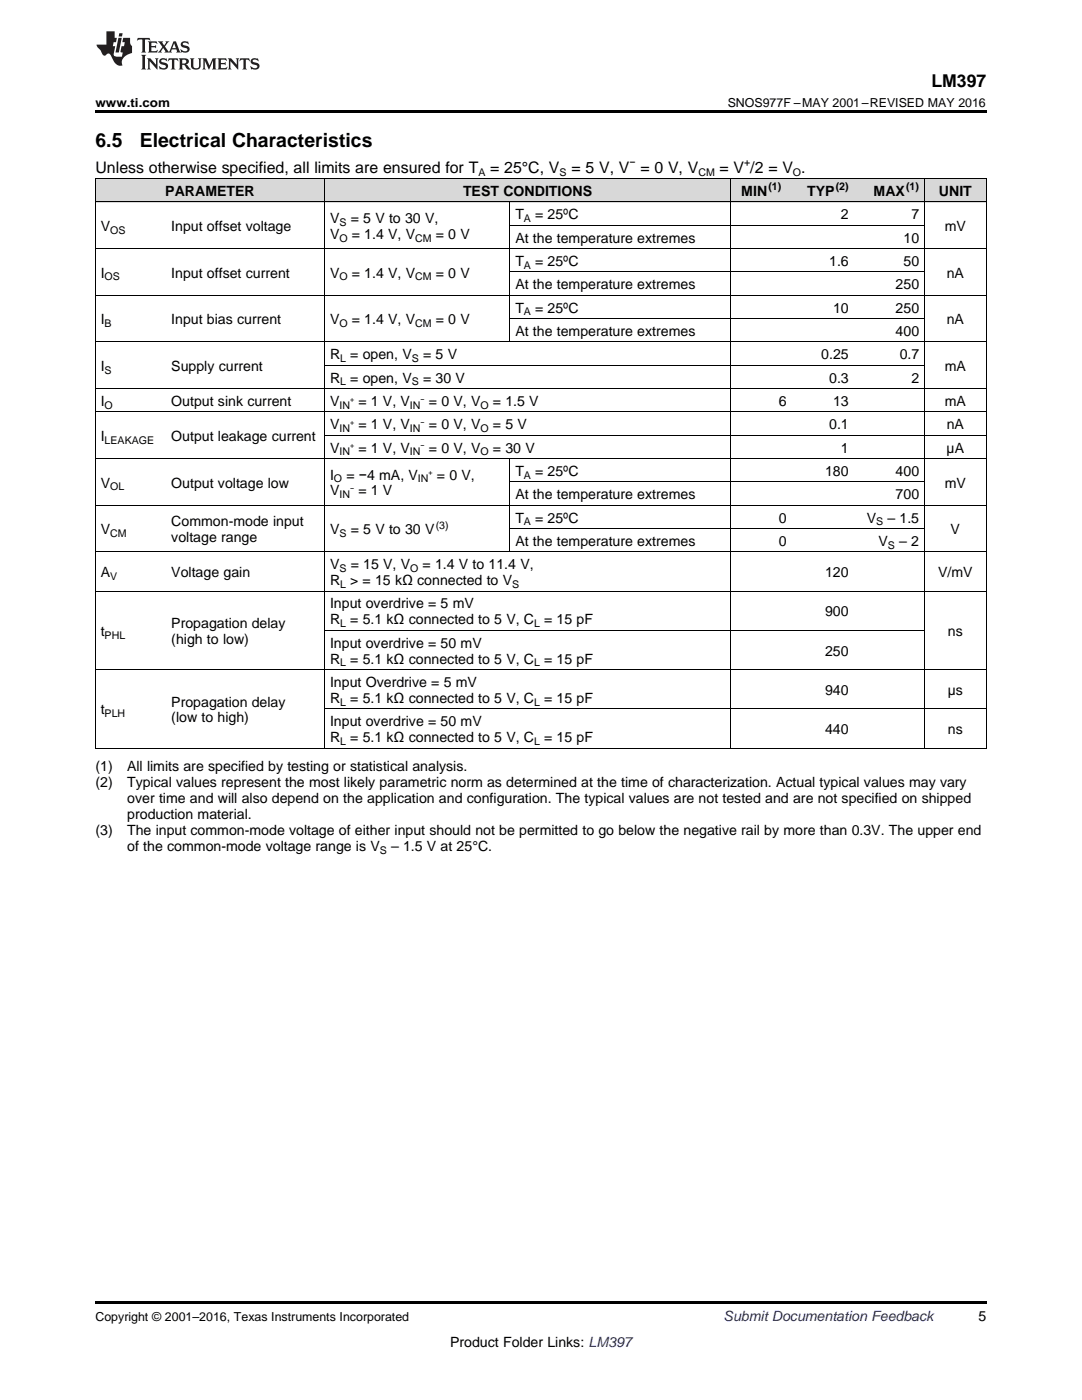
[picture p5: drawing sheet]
<svg xmlns="http://www.w3.org/2000/svg" width="216mm" height="279mm" viewBox="0 0 216 279" stroke-linecap="round" stroke-linejoin="round" font-family="sans-serif">
<defs><g id="words">
<g font-size="3.9">
<text x="19" y="29.3">6.5</text>
<text x="27.9" y="29.3">Electrical Characteristics</text>
</g>
<text font-size="3.5" x="185.8" y="17.3">LM397</text>
<g font-size="3.2">
<text x="19" y="34.4">Unless otherwise specified, all limits are ensured for T</text>
<text x="97.8" y="34.4">= 25°C, V</text>
<text x="114" y="34.4">= 5 V, V = 0 V, V</text>
<text x="143.6" y="34.4">= V /2 = V .</text>
</g>
<g font-size="2.8">
<text x="33" y="39.1">PARAMETER</text>
<text x="92.4" y="39.1">TEST CONDITIONS</text>
<text x="147.9" y="39.1">MIN</text>
<text x="161" y="39.1">TYP</text>
<text x="174.3" y="39.1">MAX</text>
<text x="187.4" y="39.1">UNIT</text>
<text x="20.1" y="46.1">V</text>
<text x="34.2" y="46.1">Input offset voltage</text>
<text x="65.9" y="44.5">V</text>
<text x="65.9" y="47.7">V</text>
<text x="70" y="44.5">= 5 V to 30 V,</text>
<text x="70.2" y="47.7">= 1.4 V, V</text>
<text x="87" y="47.7">= 0 V</text>
<text x="102.8" y="43.7">T</text>
<text x="106.8" y="43.7">= 25ºC</text>
<text x="167.8" y="43.7">2</text>
<text x="181.9" y="43.7">7</text>
<text x="188.5" y="46.1">mV</text>
<text x="102.8" y="48.4">At the temperature extremes</text>
<text x="102.8" y="53.1">T</text>
<text x="106.8" y="53.1">= 25ºC</text>
<text x="165.5" y="53.1">1.6</text>
<text x="180.3" y="48.4">10</text>
<text x="180.3" y="53.1">50</text>
<text x="20.1" y="55.4">I</text>
<text x="34.2" y="55.4">Input offset current</text>
<text x="65.9" y="55.4">V</text>
<text x="70.2" y="55.4">= 1.4 V, V</text>
<text x="87" y="55.4">= 0 V</text>
<text x="102.8" y="57.7">At the temperature extremes</text>
<text x="178.7" y="57.7">250</text>
<text x="188.9" y="55.4">nA</text>
<text x="20.1" y="64.7">I</text>
<text x="34.2" y="64.7">Input bias current</text>
<text x="65.9" y="64.7">V</text>
<text x="70.2" y="64.7">= 1.4 V, V</text>
<text x="87" y="64.7">= 0 V</text>
<text x="102.8" y="62.4">T</text>
<text x="106.8" y="62.4">= 25ºC</text>
<text x="166.2" y="62.4">10</text>
<text x="178.7" y="62.4">250</text>
<text x="188.9" y="64.7">nA</text>
<text x="65.9" y="71.7">R</text>
<text x="69.9" y="71.7">= open, V</text>
<text x="84.4" y="71.7">= 5 V</text>
<text x="102.8" y="67">At the temperature extremes</text>
<text x="163.9" y="71.7">0.25</text>
<text x="178.7" y="67">400</text>
<text x="179.5" y="71.7">0.7</text>
<text x="20.1" y="74">I</text>
<text x="34.2" y="74">Supply current</text>
<text x="65.9" y="76.3">R</text>
<text x="69.9" y="76.3">= open, V</text>
<text x="84.4" y="76.3">= 30 V</text>
<text x="165.5" y="76.3">0.3</text>
<text x="181.9" y="76.3">2</text>
<text x="188.5" y="74">mA</text>
<text x="20.1" y="81">I</text>
<text x="34.2" y="81">Output sink current</text>
<text x="65.9" y="81">V</text>
<text x="71.5" y="81">= 1 V, V</text>
<text x="85.6" y="81">= 0 V, V</text>
<text x="98.3" y="81">= 1.5 V</text>
<text x="155.4" y="81">6</text>
<text x="166.2" y="81">13</text>
<text x="188.5" y="81">mA</text>
<text x="20.1" y="88">I</text>
<text x="34.2" y="88">Output leakage current</text>
<text x="65.9" y="85.7">V</text>
<text x="71.5" y="85.7">= 1 V, V</text>
<text x="85.6" y="85.7">= 0 V, V</text>
<text x="98.3" y="85.7">= 5 V</text>
<text x="165.5" y="85.7">0.1</text>
<text x="188.9" y="85.7">nA</text>
<text x="65.9" y="90.3">V</text>
<text x="65.9" y="95.7">I</text>
<text x="69.1" y="95.7">= −4 mA, V</text>
<text x="71.5" y="90.3">= 1 V, V</text>
<text x="85.6" y="90.3">= 0 V, V</text>
<text x="87.2" y="95.7">= 0 V,</text>
<text x="98.3" y="90.3">= 30 V</text>
<text x="102.8" y="95">T</text>
<text x="106.8" y="95">= 25ºC</text>
<text x="164.6" y="95">180</text>
<text x="167.8" y="90.3">1</text>
<text x="178.7" y="95">400</text>
<text x="188.9" y="90.3">µA</text>
<text x="20.1" y="97.3">V</text>
<text x="34.2" y="97.3">Output voltage low</text>
<text x="65.9" y="98.9">V</text>
<text x="71.5" y="98.9">= 1 V</text>
<text x="102.8" y="99.6">At the temperature extremes</text>
<text x="178.7" y="99.6">700</text>
<text x="188.5" y="97.3">mV</text>
<text x="20.1" y="106.6">V</text>
<text x="34.2" y="105">Common-mode input</text>
<text x="65.9" y="106.6">V</text>
<text x="70" y="106.6">= 5 V to 30 V</text>
<text x="102.8" y="104.3">T</text>
<text x="106.8" y="104.3">= 25ºC</text>
<text x="155.4" y="104.3">0</text>
<text x="173" y="104.3">V</text>
<text x="177.1" y="104.3">– 1.5</text>
<text x="189.7" y="106.6">V</text>
<text x="34.2" y="108.2">voltage range</text>
<text x="65.9" y="113.6">V</text>
<text x="70" y="113.6">= 15 V, V</text>
<text x="84.3" y="113.6">= 1.4 V to 11.4 V,</text>
<text x="102.8" y="108.9">At the temperature extremes</text>
<text x="155.4" y="108.9">0</text>
<text x="175.3" y="108.9">V</text>
<text x="179.4" y="108.9">– 2</text>
<text x="20.1" y="115.2">A</text>
<text x="34.2" y="115.2">Voltage gain</text>
<text x="65.9" y="116.8">R</text>
<text x="69.9" y="116.8">&gt; = 15 kΩ connected to V</text>
<text x="164.6" y="115.2">120</text>
<text x="187.2" y="115.2">V/mV</text>
<text x="34.2" y="125.3">Propagation delay</text>
<text x="65.9" y="121.4">Input overdrive = 5 mV</text>
<text x="65.9" y="124.6">R</text>
<text x="69.9" y="124.6">= 5.1 kΩ connected to 5 V, C</text>
<text x="108.6" y="124.6">= 15 pF</text>
<text x="164.6" y="123">900</text>
<text x="20.1" y="126.9">t</text>
<text x="34.2" y="128.5">(high to low)</text>
<text x="65.9" y="129.3">Input overdrive = 50 mV</text>
<text x="164.6" y="130.8">250</text>
<text x="189.2" y="126.9">ns</text>
<text x="65.9" y="132.4">R</text>
<text x="65.9" y="137.1">Input Overdrive = 5 mV</text>
<text x="69.9" y="132.4">= 5.1 kΩ connected to 5 V, C</text>
<text x="108.6" y="132.4">= 15 pF</text>
<text x="20.1" y="142.6">t</text>
<text x="34.2" y="141">Propagation delay</text>
<text x="65.9" y="140.3">R</text>
<text x="69.9" y="140.3">= 5.1 kΩ connected to 5 V, C</text>
<text x="108.6" y="140.3">= 15 pF</text>
<text x="164.6" y="138.7">940</text>
<text x="189.1" y="138.7">µs</text>
<text x="34.2" y="144.2">(low to high)</text>
<text x="65.9" y="144.9">Input overdrive = 50 mV</text>
<text x="65.9" y="148.1">R</text>
<text x="69.9" y="148.1">= 5.1 kΩ connected to 5 V, C</text>
<text x="108.6" y="148.1">= 15 pF</text>
<text x="164.6" y="146.5">440</text>
<text x="189.2" y="146.5">ns</text>
<text x="19" y="154">(1)</text>
<text x="25.4" y="154">All limits are specified by testing or statistical analysis.</text>
<text x="19" y="157.1">(2)</text>
<text x="25.4" y="157.1">Typical values represent the most likely parametric norm as determined at the time of characterization. Actual typical values may vary</text>
<text x="25.4" y="160.3">over time and will also depend on the application and configuration. The typical values are not tested and are not specified on shipped</text>
<text x="19" y="166.7">(3)</text>
<text x="25.4" y="166.7">The input common-mode voltage of either input should not be permitted to go below the negative rail by more than 0.3V. The upper end</text>
<text x="25.4" y="163.5">production material.</text>
<text x="25.4" y="169.8">of the common-mode voltage range is V</text>
<text x="78" y="169.8">– 1.5 V at 25°C.</text>
<text x="195.3" y="263.6">5</text>
<text x="89.8" y="268.9">Product Folder Links: LM397</text>
</g>
<text font-size="2.8" fill="#0000c8" x="144.4" y="263.6">Submit Documentation Feedback</text>
<g font-size="2.5">
<text x="19" y="21.4">www.ti.com</text>
<text x="145.2" y="21.4">SNOS977F –MAY 2001–REVISED MAY 2016</text>
<text x="19" y="263.6">Copyright © 2001–2016, Texas Instruments Incorporated</text>
</g>
<g font-size="2.1">
<text x="95.5" y="35.1">A</text>
<text x="111.7" y="35.1">S</text>
<text x="125.6" y="33.2">−</text>
<text x="139.3" y="35.1">CM</text>
<text x="148.5" y="33.2">+</text>
<text x="158.2" y="35.1">O</text>
<text x="153.3" y="38">(1)</text>
<text x="166.8" y="38">(2)</text>
<text x="180.8" y="38">(1)</text>
<text x="22" y="46.6">OS</text>
<text x="67.7" y="45">S</text>
<text x="104.5" y="44.3">A</text>
<text x="67.7" y="48.2">O</text>
<text x="82.8" y="48.2">CM</text>
<text x="104.5" y="53.6">A</text>
<text x="20.9" y="56">OS</text>
<text x="67.7" y="56">O</text>
<text x="82.8" y="56">CM</text>
<text x="20.9" y="65.3">B</text>
<text x="67.7" y="65.3">O</text>
<text x="82.8" y="65.3">CM</text>
<text x="104.5" y="62.9">A</text>
<text x="20.9" y="74.6">S</text>
<text x="67.9" y="72.2">L</text>
<text x="67.9" y="76.9">L</text>
<text x="82.2" y="72.2">S</text>
<text x="82.2" y="76.9">S</text>
<text x="20.9" y="81.6">O</text>
<text x="67.7" y="81.6">IN</text>
<text x="81.8" y="81.6">IN</text>
<text x="95.9" y="81.6">O</text>
<text x="20.9" y="88.5">LEAKAGE</text>
<text x="67.7" y="86.2">IN</text>
<text x="81.8" y="86.2">IN</text>
<text x="95.9" y="86.2">O</text>
<text x="67.7" y="90.9">IN</text>
<text x="81.8" y="90.9">IN</text>
<text x="95.9" y="90.9">O</text>
<text x="104.5" y="95.5">A</text>
<text x="22" y="97.9">OL</text>
<text x="66.6" y="96.3">O</text>
<text x="67.7" y="99.4">IN</text>
<text x="83.4" y="96.3">IN</text>
<text x="22" y="107.2">CM</text>
<text x="67.7" y="107.2">S</text>
<text x="86.9" y="105.5">(3)</text>
<text x="104.5" y="104.8">A</text>
<text x="174.8" y="104.8">S</text>
<text x="177.2" y="109.5">S</text>
<text x="22" y="115.7">V</text>
<text x="67.7" y="114.2">S</text>
<text x="67.9" y="117.3">L</text>
<text x="81.8" y="114.2">O</text>
<text x="102.2" y="117.3">S</text>
<text x="67.9" y="125.2">L</text>
<text x="106.6" y="125.2">L</text>
<text x="20.9" y="127.5">PHL</text>
<text x="67.9" y="133">L</text>
<text x="106.6" y="133">L</text>
<text x="20.9" y="143.2">PLH</text>
<text x="67.9" y="140.8">L</text>
<text x="106.6" y="140.8">L</text>
<text x="67.9" y="148.7">L</text>
<text x="106.6" y="148.7">L</text>
<text x="75.8" y="170.4">S</text>
</g>
<g font-size="1.4">
<text x="69.8" y="80.2">+</text>
<text x="83.9" y="80.2">−</text>
<text x="69.8" y="84.8">+</text>
<text x="69.8" y="89.5">+</text>
<text x="83.9" y="84.8">−</text>
<text x="83.9" y="89.5">−</text>
<text x="85.5" y="94.9">+</text>
<text x="69.8" y="98">−</text>
</g>
</g></defs>
<g fill="#d8d8d8">
<path d="M19 35.7h14.1v4.7h-14.1z"/>
<path d="M33.1 35.7h31.7v4.7h-31.7z"/>
<path d="M64.8 35.7h37v4.7h-37z"/>
<path d="M101.8 35.7h44v4.7h-44z"/>
<path d="M145.8 35.7h12.3v4.7h-12.3z"/>
<path d="M158.1 35.7h12.3v4.7h-12.3z"/>
<path d="M170.4 35.7h14.1v4.7h-14.1z"/>
<path d="M184.5 35.7h12.3v4.7h-12.3z"/>
</g>
<path d="M19 22h177.8v.5h-177.8zM19 149.3l.2 .1zM64.7 149.3l.1 .1zM101.7 149.3l.1 .1zM145.7 149.3l.1 .1zM158 149.3l.1 .1zM170.3 149.3l.1 .1zM184.4 149.3l.1 .1zM196.7 149.3l.1 .1zM19 259.7h177.8v.5h-177.8z" fill="#000"/>
<g fill="none" stroke="#000" stroke-width=".2">
<path d="M19 35.6h177.8M19.1 35.7v113.7M64.8 35.7v113.7M145.7 35.7v113.7M184.4 35.7v113.7M196.8 35.7v113.7M19 58.9h177.8M19 49.6h177.8M19 40.3h177.8M101.7 40.3v28M101.8 54.3h82.7M101.8 45h82.7"/>
<path d="M19 77.6h177.8M19 68.2h177.8M64.8 72.9h119.7M101.8 63.6h82.7M19 91.5h177.8M19 82.2h177.8M64.8 86.9h132M101.7 91.5v18.7M101.8 96.2h82.7M19 118h177.8M19 110.2h177.8M19 100.8h177.8"/>
<path d="M101.8 105.5h82.7M19 133.6h177.8M64.8 125.8h119.7M19 149.3h177.8M64.8 141.5h132"/>
</g>
<g fill="#231f20">
<path d="M27.5 7.6l-.1 .5 .4-.2h.6v.1v2.1l-.2 .4h1l-.3-.4v-2.1l.1-.1h.5l.5 .2-.2-.5zM29.5 8.3l.2 .3v1.5l-.2 .4h1.8l.2-.6a1.04 1.04 0 0 1-1.3 .2v-.7h.6l.3 .2v-.6l-.3 .2h-.6v-.6l.8-.1 .4 .3-.2-.5zM31.5 8.3l.9 1.1-.9 1.1h.8l-.2-.2 .5-.7 .4 .7-.2 .2h1.5l-.1-.2 .1-.4h.9l.1 .4-.2 .2h1l-.3-.3-.7-1.9h-.5l-.9 2-.8-1 .9-1h-.8l.1 .3-.3 .5-.4-.6 .2-.2zM34.7 8.6l.4 1h-.7zM36.3 8.4a.63 .63 0 0 0-.2 .7 .63 .63 0 0 0 .6 .4l.6 .2 .1 .2a.75 .75 0 0 1-.7 .4 .75 .75 0 0 1-.6-.5l.1 .7 .1-.1a1.11 1.11 0 0 0 1.5-.6 1.13 1.13 0 0 0-1.2-.8l-.1-.4a1.04 1.04 0 0 1 1.2 .2l-.2-.5-.1 .1-.5-.2zM28.2 10.9l.2 .4v2.2l-.2 .4h1l-.3-.4v-2.2l.3-.4zM29.3 11.6l.3 .4v1.5l-.3 .4h.8l-.2-.4v-1.3l1.5 1.7v-1.9l.2-.4h-.7l.2 .4v.9l-1.1-1.3zM32 11.8a.62 .62 0 0 0-.2 .7 .62 .62 0 0 0 .6 .4l.6 .1 .1 .3a.76 .76 0 0 1-.7 .3 .76 .76 0 0 1-.6-.4l.1 .7 .1-.1a1.11 1.11 0 0 0 1.5-.6 1.13 1.13 0 0 0-1.2-.8l-.1-.4a1.04 1.04 0 0 1 1.2 .2l-.2-.6-.1 .1-.5-.1zM33.7 11.6l-.2 .6a.61 .61 0 0 1 .8-.3v1.6l-.2 .4h.9l-.2-.4v-1.6a.63 .63 0 0 1 .8 .3l-.2-.6zM35.6 11.6l.3 .4v1.5l-.3 .4h1l-.2-.2v-.8l.5 .2a.76 .76 0 0 0 1.2 .7l-1-1a.58 .58 0 0 0 .6-.5 .58 .58 0 0 0-.5-.6zM36.4 11.9h.1a.45 .45 0 0 1 .5 .1 .45 .45 0 0 1 .1 .5l-.7 .2zM37.9 11.6l.2 .2a2.17 2.17 0 0 0 .3 1.9 .99 .99 0 0 0 1.6-.6v-1.1l.2-.4h-.7l.2 .2a1.92 1.92 0 0 1-.2 1.8 .6 .6 0 0 1-.9-.5v-1.1l.2-.4zM40.4 11.6l.2 .4v1.5l-.2 .4h.7l-.2-.4v-1.4l.8 1.8 .8-1.8v1.4l-.2 .4h.9l-.2-.4v-1.5l.2-.4h-.8l-.6 1.5-.6-1.5zM43.4 11.6l.2 .4v1.5l-.2 .4h1.8l.2-.6a1.04 1.04 0 0 1-1.3 .1v-.6h.5l.4 .2v-.6l-.4 .2h-.5v-.7h.8l.3 .3-.1-.6zM45.5 11.6l.2 .4v1.5l-.2 .4h.7l-.2-.4v-1.3l1.5 1.7v-1.9l.2-.4h-.7l.2 .4v.9l-1.1-1.3zM47.9 11.6l-.1 .6a.61 .61 0 0 1 .8-.3v1.6l-.3 .4h1l-.3-.4 .1-1.6a.63 .63 0 0 1 .7 .3l-.1-.6zM50.2 11.8a.62 .62 0 0 0-.2 .7 .62 .62 0 0 0 .6 .4l.6 .1 .2 .3a.76 .76 0 0 1-.8 .3 .76 .76 0 0 1-.6-.4l.1 .7 .2-.1a1.11 1.11 0 0 0 1.5-.6 1.13 1.13 0 0 0-1.3-.8l-.1-.4a1.04 1.04 0 0 1 1.2 .2l-.1-.6-.2 .1-.5-.1z"/>
<path d="M21.2 6.3v2.6h-1.9l.1 .4 .7 .9a.91 .91 0 0 0 1 .8 .56 .56 0 0 1 .5-.3 .56 .56 0 0 1 .5 .3l.4 .8a1.53 1.53 0 0 0 1.9 1.2 1.54 1.54 0 0 1 1-2.1l.9-.3v-1.4a1.52 1.52 0 0 1-.3-1.6h-1.4l-.2 .8h.5l-.2 .8h-.4l-.2 1v.2l.4 .1-.2 .8a1.93 1.93 0 0 1-1.6-.3l.3-1.8h-.5l.2-.8h.4l.2-.8h-.4v-1.3zM23.6 7.6l-.6 2.9h.7l.6-2.9zM23.8 6.6l-.1 .7h.6l.2-.7z"/>
</g>
<use href="#words"/>
</svg>
